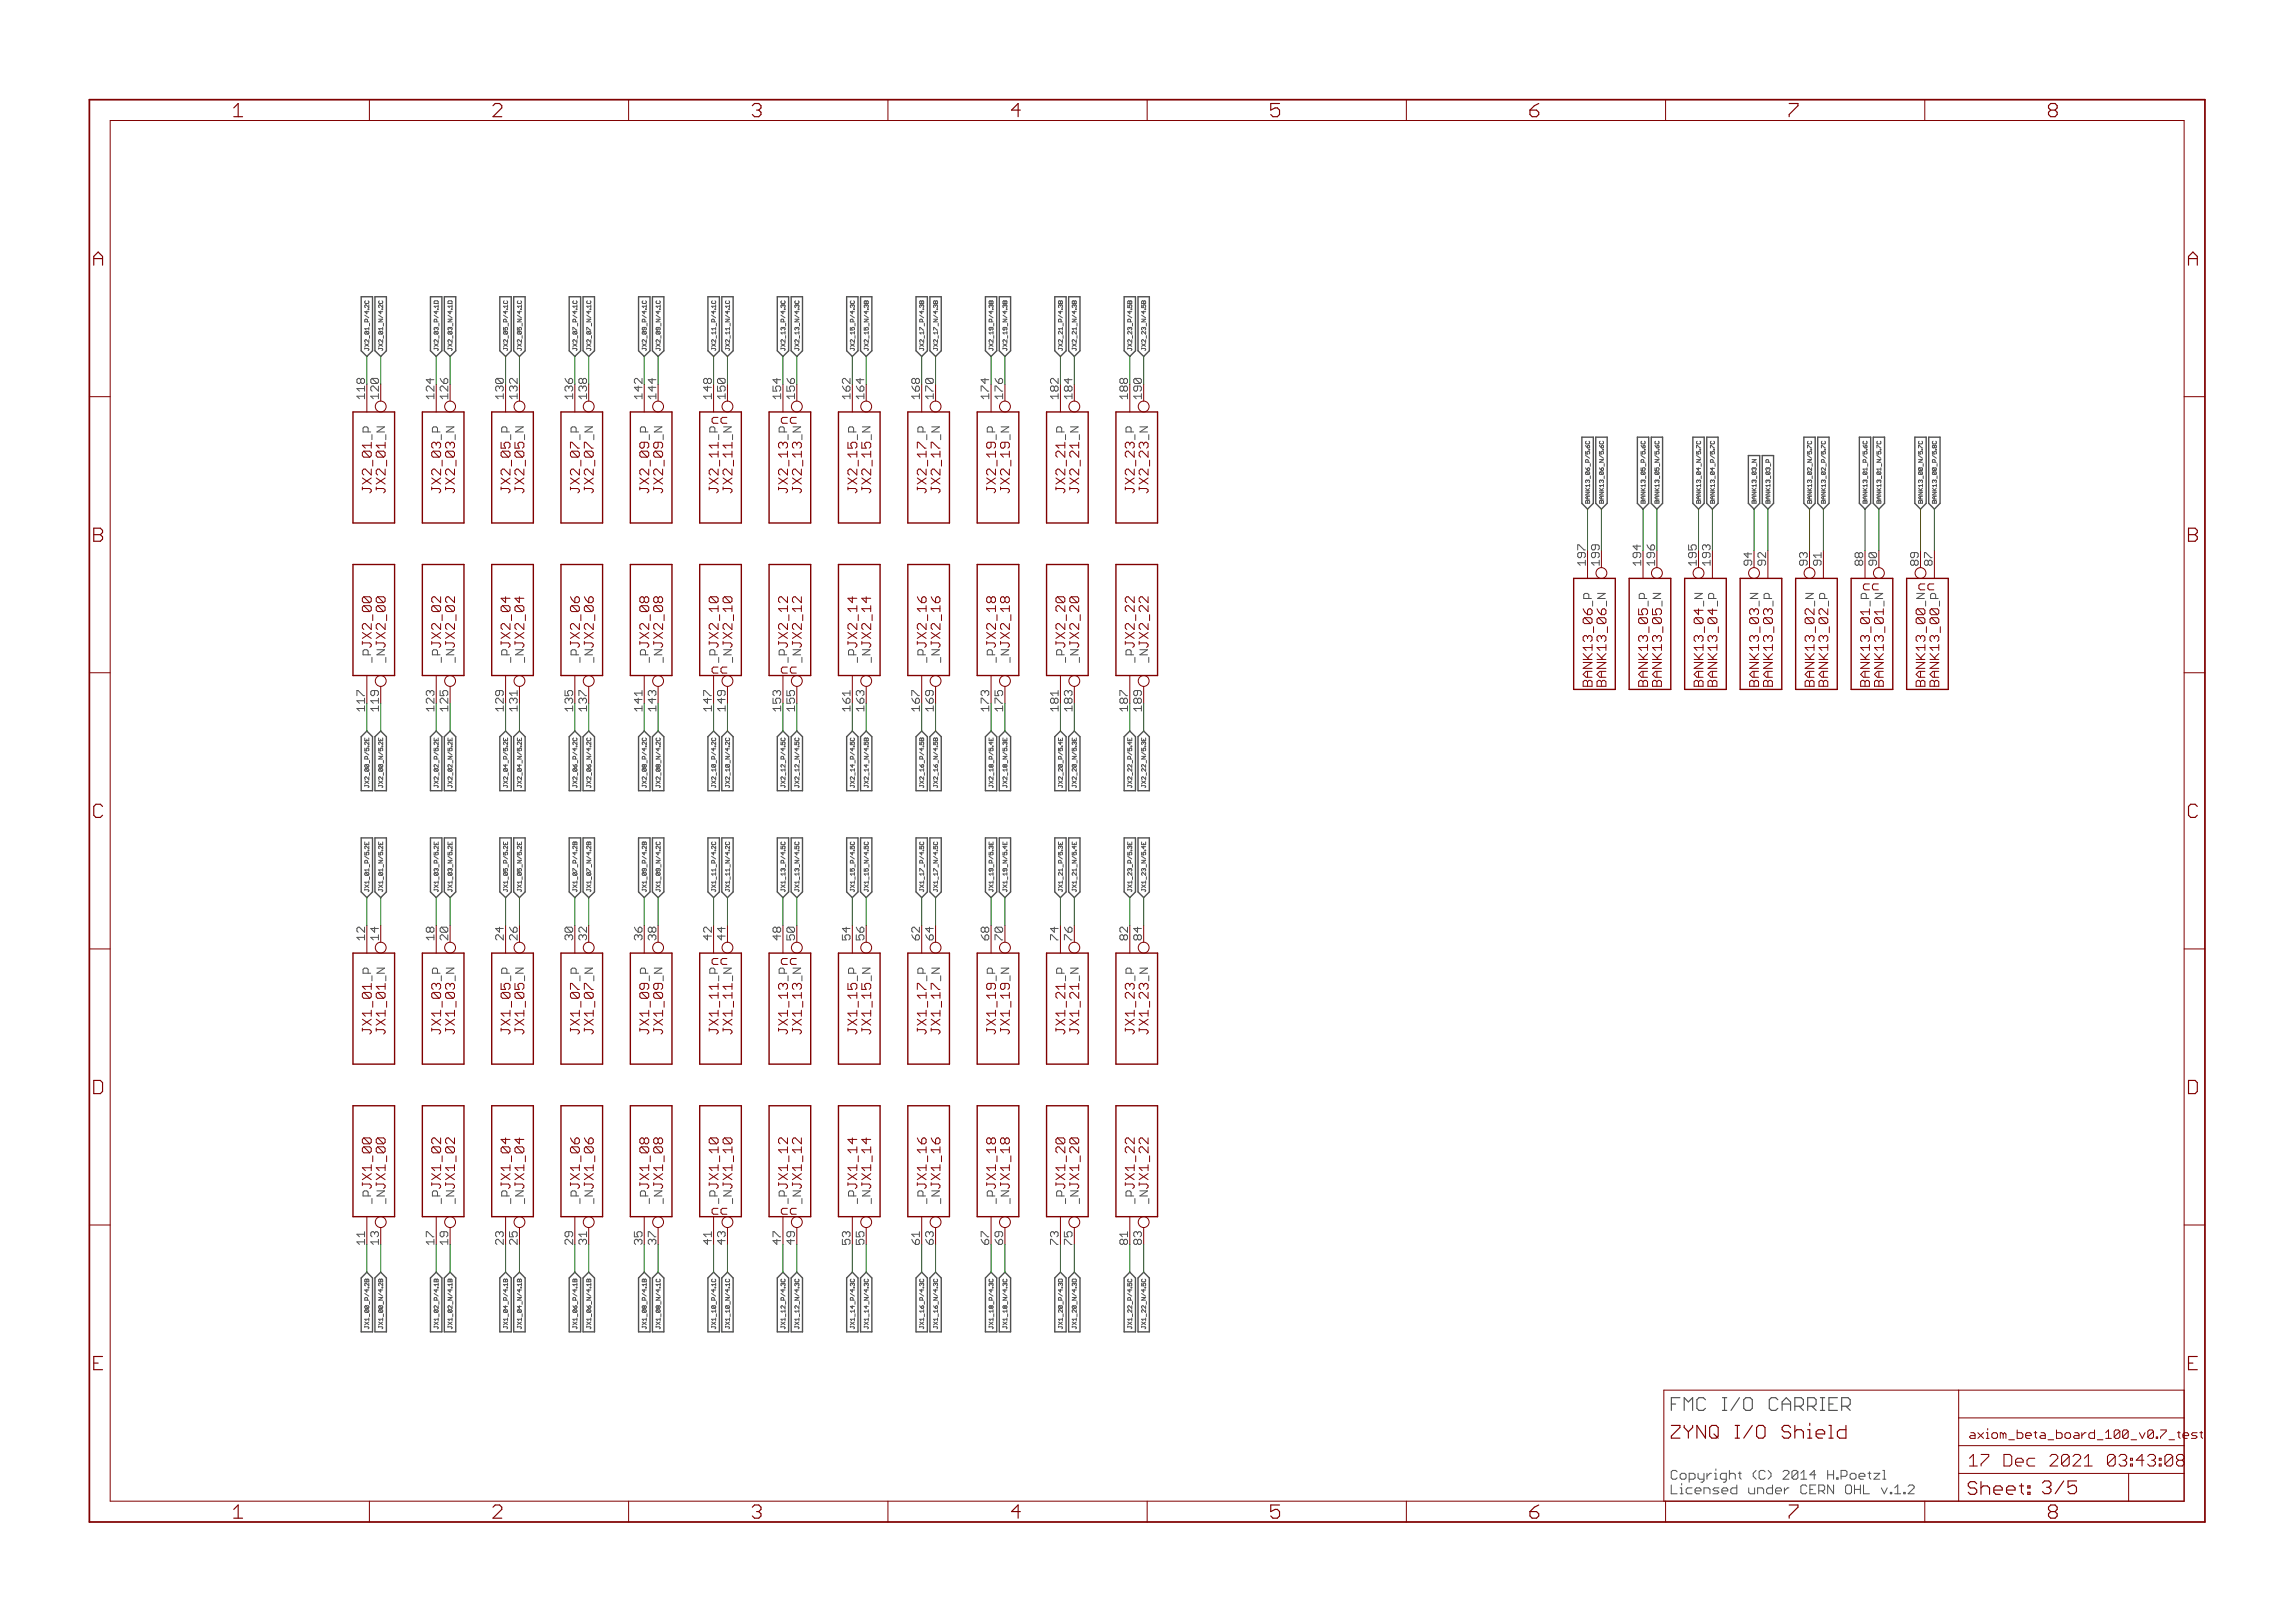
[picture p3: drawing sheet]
<svg xmlns="http://www.w3.org/2000/svg" width="420mm" height="297mm" viewBox="0 0 420 297" stroke-linecap="round" stroke-linejoin="round" font-family="sans-serif">
<defs><g id="words">
<g font-size="3.7" fill="#800000">
<text x="42.9" y="21.4">1</text>
<text x="90.3" y="21.4">2</text>
<text x="137.8" y="21.4">3</text>
<text x="185.3" y="21.4">4</text>
<text x="232.7" y="21.4">5</text>
<text x="280.2" y="21.4">6</text>
<text x="327.6" y="21.4">7</text>
<text x="375.1" y="21.4">8</text>
<text x="17.2" y="48.6">A</text>
<text x="400.7" y="48.6">A</text>
<text x="17.2" y="99.2">B</text>
<text x="400.7" y="99.2">B</text>
<text x="17.1" y="149.7">C</text>
<text x="400.6" y="149.7">C</text>
<text x="17" y="200.2">D</text>
<text x="400.5" y="200.2">D</text>
<text x="17.3" y="250.8">E</text>
<text x="400.7" y="250.8">E</text>
<text x="42.9" y="277.9">1</text>
<text x="90.3" y="277.9">2</text>
<text x="137.8" y="277.9">3</text>
<text x="185.3" y="277.9">4</text>
<text x="232.7" y="277.9">5</text>
<text x="280.2" y="277.9">6</text>
<text x="327.6" y="277.9">7</text>
<text x="375.1" y="277.9">8</text>
</g>
<text font-size="3.6" fill="#505050" x="306" y="258.2">FMC I/O CARRIER</text>
<g font-size="3.6" fill="#800000">
<text x="306" y="263.3">ZYNQ I/O Shield</text>
<text x="360.4" y="273.6">Sheet: 3/5</text>
</g>
<g font-size="3.2" fill="#800000">
<text x="360.6" y="268.4">17 Dec 2021</text>
<text x="382.3" y="268.4">03:43:09</text>
</g>
<g font-size="2.5" fill="#800000">
<text x="130.7" y="77.5">cc</text>
<text x="143.4" y="77.5">cc</text>
<text x="68.2" y="88.9" transform="rotate(-90 68.2 88.9)">JX2_01</text>
<text x="70.7" y="88.9" transform="rotate(-90 70.7 88.9)">JX2_01</text>
<text x="80.9" y="88.9" transform="rotate(-90 80.9 88.9)">JX2_03</text>
<text x="83.4" y="88.9" transform="rotate(-90 83.4 88.9)">JX2_03</text>
<text x="93.6" y="88.9" transform="rotate(-90 93.6 88.9)">JX2_05</text>
<text x="96.1" y="88.9" transform="rotate(-90 96.1 88.9)">JX2_05</text>
<text x="106.3" y="88.9" transform="rotate(-90 106.3 88.9)">JX2_07</text>
<text x="108.8" y="88.9" transform="rotate(-90 108.8 88.9)">JX2_07</text>
<text x="119" y="88.9" transform="rotate(-90 119 88.9)">JX2_09</text>
<text x="121.5" y="88.9" transform="rotate(-90 121.5 88.9)">JX2_09</text>
<text x="131.7" y="88.9" transform="rotate(-90 131.7 88.9)">JX2_11</text>
<text x="134.2" y="88.9" transform="rotate(-90 134.2 88.9)">JX2_11</text>
<text x="144.4" y="88.9" transform="rotate(-90 144.4 88.9)">JX2_13</text>
<text x="146.9" y="88.9" transform="rotate(-90 146.9 88.9)">JX2_13</text>
<text x="157.1" y="88.9" transform="rotate(-90 157.1 88.9)">JX2_15</text>
<text x="159.6" y="88.9" transform="rotate(-90 159.6 88.9)">JX2_15</text>
<text x="169.8" y="88.9" transform="rotate(-90 169.8 88.9)">JX2_17</text>
<text x="172.3" y="88.9" transform="rotate(-90 172.3 88.9)">JX2_17</text>
<text x="182.5" y="88.9" transform="rotate(-90 182.5 88.9)">JX2_19</text>
<text x="185" y="88.9" transform="rotate(-90 185 88.9)">JX2_19</text>
<text x="195.2" y="88.9" transform="rotate(-90 195.2 88.9)">JX2_21</text>
<text x="197.7" y="88.9" transform="rotate(-90 197.7 88.9)">JX2_21</text>
<text x="207.9" y="88.9" transform="rotate(-90 207.9 88.9)">JX2_23</text>
<text x="210.4" y="88.9" transform="rotate(-90 210.4 88.9)">JX2_23</text>
<text x="341.5" y="108">cc</text>
<text x="351.6" y="108">cc</text>
<text x="68.2" y="118.6" transform="rotate(-90 68.2 118.6)">JX2_00</text>
<text x="70.7" y="118.6" transform="rotate(-90 70.7 118.6)">JX2_00</text>
<text x="80.9" y="118.6" transform="rotate(-90 80.9 118.6)">JX2_02</text>
<text x="83.4" y="118.6" transform="rotate(-90 83.4 118.6)">JX2_02</text>
<text x="93.6" y="118.6" transform="rotate(-90 93.6 118.6)">JX2_04</text>
<text x="96.1" y="118.6" transform="rotate(-90 96.1 118.6)">JX2_04</text>
<text x="106.3" y="118.6" transform="rotate(-90 106.3 118.6)">JX2_06</text>
<text x="108.8" y="118.6" transform="rotate(-90 108.8 118.6)">JX2_06</text>
<text x="119" y="118.6" transform="rotate(-90 119 118.6)">JX2_08</text>
<text x="121.5" y="118.6" transform="rotate(-90 121.5 118.6)">JX2_08</text>
<text x="131.7" y="118.6" transform="rotate(-90 131.7 118.6)">JX2_10</text>
<text x="134.2" y="118.6" transform="rotate(-90 134.2 118.6)">JX2_10</text>
<text x="144.4" y="118.6" transform="rotate(-90 144.4 118.6)">JX2_12</text>
<text x="146.9" y="118.6" transform="rotate(-90 146.9 118.6)">JX2_12</text>
<text x="157.1" y="118.6" transform="rotate(-90 157.1 118.6)">JX2_14</text>
<text x="159.6" y="118.6" transform="rotate(-90 159.6 118.6)">JX2_14</text>
<text x="169.8" y="118.6" transform="rotate(-90 169.8 118.6)">JX2_16</text>
<text x="172.3" y="118.6" transform="rotate(-90 172.3 118.6)">JX2_16</text>
<text x="182.5" y="118.6" transform="rotate(-90 182.5 118.6)">JX2_18</text>
<text x="185" y="118.6" transform="rotate(-90 185 118.6)">JX2_18</text>
<text x="195.2" y="118.6" transform="rotate(-90 195.2 118.6)">JX2_20</text>
<text x="197.7" y="118.6" transform="rotate(-90 197.7 118.6)">JX2_20</text>
<text x="207.9" y="118.6" transform="rotate(-90 207.9 118.6)">JX2_22</text>
<text x="210.4" y="118.6" transform="rotate(-90 210.4 118.6)">JX2_22</text>
<text x="130.7" y="123.3">cc</text>
<text x="143.4" y="123.3">cc</text>
<text x="291.7" y="125.5" transform="rotate(-90 291.7 125.5)">BANK13_06</text>
<text x="294.2" y="125.5" transform="rotate(-90 294.2 125.5)">BANK13_06</text>
<text x="301.8" y="125.5" transform="rotate(-90 301.8 125.5)">BANK13_05</text>
<text x="304.4" y="125.5" transform="rotate(-90 304.4 125.5)">BANK13_05</text>
<text x="312" y="125.5" transform="rotate(-90 312 125.5)">BANK13_04</text>
<text x="314.5" y="125.5" transform="rotate(-90 314.5 125.5)">BANK13_04</text>
<text x="322.2" y="125.5" transform="rotate(-90 322.2 125.5)">BANK13_03</text>
<text x="324.7" y="125.5" transform="rotate(-90 324.7 125.5)">BANK13_03</text>
<text x="332.3" y="125.5" transform="rotate(-90 332.3 125.5)">BANK13_02</text>
<text x="334.9" y="125.5" transform="rotate(-90 334.9 125.5)">BANK13_02</text>
<text x="342.5" y="125.5" transform="rotate(-90 342.5 125.5)">BANK13_01</text>
<text x="345" y="125.5" transform="rotate(-90 345 125.5)">BANK13_01</text>
<text x="352.6" y="125.5" transform="rotate(-90 352.6 125.5)">BANK13_00</text>
<text x="355.2" y="125.5" transform="rotate(-90 355.2 125.5)">BANK13_00</text>
<text x="130.7" y="176.6">cc</text>
<text x="143.4" y="176.6">cc</text>
<text x="68.2" y="188" transform="rotate(-90 68.2 188)">JX1_01</text>
<text x="70.7" y="188" transform="rotate(-90 70.7 188)">JX1_01</text>
<text x="80.9" y="188" transform="rotate(-90 80.9 188)">JX1_03</text>
<text x="83.4" y="188" transform="rotate(-90 83.4 188)">JX1_03</text>
<text x="93.6" y="188" transform="rotate(-90 93.6 188)">JX1_05</text>
<text x="96.1" y="188" transform="rotate(-90 96.1 188)">JX1_05</text>
<text x="106.3" y="188" transform="rotate(-90 106.3 188)">JX1_07</text>
<text x="108.8" y="188" transform="rotate(-90 108.8 188)">JX1_07</text>
<text x="119" y="188" transform="rotate(-90 119 188)">JX1_09</text>
<text x="121.5" y="188" transform="rotate(-90 121.5 188)">JX1_09</text>
<text x="131.7" y="188" transform="rotate(-90 131.7 188)">JX1_11</text>
<text x="134.2" y="188" transform="rotate(-90 134.2 188)">JX1_11</text>
<text x="144.4" y="188" transform="rotate(-90 144.4 188)">JX1_13</text>
<text x="146.9" y="188" transform="rotate(-90 146.9 188)">JX1_13</text>
<text x="157.1" y="188" transform="rotate(-90 157.1 188)">JX1_15</text>
<text x="159.6" y="188" transform="rotate(-90 159.6 188)">JX1_15</text>
<text x="169.8" y="188" transform="rotate(-90 169.8 188)">JX1_17</text>
<text x="172.3" y="188" transform="rotate(-90 172.3 188)">JX1_17</text>
<text x="182.5" y="188" transform="rotate(-90 182.5 188)">JX1_19</text>
<text x="185" y="188" transform="rotate(-90 185 188)">JX1_19</text>
<text x="195.2" y="188" transform="rotate(-90 195.2 188)">JX1_21</text>
<text x="197.7" y="188" transform="rotate(-90 197.7 188)">JX1_21</text>
<text x="207.9" y="188" transform="rotate(-90 207.9 188)">JX1_23</text>
<text x="210.4" y="188" transform="rotate(-90 210.4 188)">JX1_23</text>
<text x="68.2" y="217.6" transform="rotate(-90 68.2 217.6)">JX1_00</text>
<text x="70.7" y="217.6" transform="rotate(-90 70.7 217.6)">JX1_00</text>
<text x="80.9" y="217.6" transform="rotate(-90 80.9 217.6)">JX1_02</text>
<text x="83.4" y="217.6" transform="rotate(-90 83.4 217.6)">JX1_02</text>
<text x="93.6" y="217.6" transform="rotate(-90 93.6 217.6)">JX1_04</text>
<text x="96.1" y="217.6" transform="rotate(-90 96.1 217.6)">JX1_04</text>
<text x="106.3" y="217.6" transform="rotate(-90 106.3 217.6)">JX1_06</text>
<text x="108.8" y="217.6" transform="rotate(-90 108.8 217.6)">JX1_06</text>
<text x="119" y="217.6" transform="rotate(-90 119 217.6)">JX1_08</text>
<text x="121.5" y="217.6" transform="rotate(-90 121.5 217.6)">JX1_08</text>
<text x="131.7" y="217.6" transform="rotate(-90 131.7 217.6)">JX1_10</text>
<text x="134.2" y="217.6" transform="rotate(-90 134.2 217.6)">JX1_10</text>
<text x="144.4" y="217.6" transform="rotate(-90 144.4 217.6)">JX1_12</text>
<text x="146.9" y="217.6" transform="rotate(-90 146.9 217.6)">JX1_12</text>
<text x="157.1" y="217.6" transform="rotate(-90 157.1 217.6)">JX1_14</text>
<text x="159.6" y="217.6" transform="rotate(-90 159.6 217.6)">JX1_14</text>
<text x="169.8" y="217.6" transform="rotate(-90 169.8 217.6)">JX1_16</text>
<text x="172.3" y="217.6" transform="rotate(-90 172.3 217.6)">JX1_16</text>
<text x="182.5" y="217.6" transform="rotate(-90 182.5 217.6)">JX1_18</text>
<text x="185" y="217.6" transform="rotate(-90 185 217.6)">JX1_18</text>
<text x="195.2" y="217.6" transform="rotate(-90 195.2 217.6)">JX1_20</text>
<text x="197.7" y="217.6" transform="rotate(-90 197.7 217.6)">JX1_20</text>
<text x="207.9" y="217.6" transform="rotate(-90 207.9 217.6)">JX1_22</text>
<text x="210.4" y="217.6" transform="rotate(-90 210.4 217.6)">JX1_22</text>
<text x="130.7" y="222.3">cc</text>
<text x="143.4" y="222.3">cc</text>
</g>
<g font-size="2.5" fill="#505050">
<text x="306" y="270.8">Copyright (C) 2014 H.Poetzl</text>
<text x="306" y="273.5">Licensed under CERN OHL v.1.2</text>
</g>
<text font-size="2.3" fill="#800000" x="360.6" y="263.3">axiom_beta_board_100_v0.7_test</text>
<g font-size="2.1" fill="#505050">
<text x="66.9" y="73.1" transform="rotate(-90 66.9 73.1)">118</text>
<text x="79.6" y="73.1" transform="rotate(-90 79.6 73.1)">124</text>
<text x="92.3" y="73.1" transform="rotate(-90 92.3 73.1)">130</text>
<text x="105" y="73.1" transform="rotate(-90 105 73.1)">136</text>
<text x="117.7" y="73.1" transform="rotate(-90 117.7 73.1)">142</text>
<text x="130.4" y="73.1" transform="rotate(-90 130.4 73.1)">148</text>
<text x="143.1" y="73.1" transform="rotate(-90 143.1 73.1)">154</text>
<text x="155.8" y="73.1" transform="rotate(-90 155.8 73.1)">162</text>
<text x="168.5" y="73.1" transform="rotate(-90 168.5 73.1)">168</text>
<text x="181.2" y="73.1" transform="rotate(-90 181.2 73.1)">174</text>
<text x="193.9" y="73.1" transform="rotate(-90 193.9 73.1)">182</text>
<text x="206.6" y="73.1" transform="rotate(-90 206.6 73.1)">188</text>
<text x="68.1" y="80.1" transform="rotate(-90 68.1 80.1)">_P</text>
<text x="70.6" y="80.4" transform="rotate(-90 70.6 80.4)">_N</text>
<text x="80.8" y="80.1" transform="rotate(-90 80.8 80.1)">_P</text>
<text x="93.5" y="80.1" transform="rotate(-90 93.5 80.1)">_P</text>
<text x="106.2" y="80.1" transform="rotate(-90 106.2 80.1)">_P</text>
<text x="118.9" y="80.1" transform="rotate(-90 118.9 80.1)">_P</text>
<text x="131.6" y="80.1" transform="rotate(-90 131.6 80.1)">_P</text>
<text x="134.1" y="80.4" transform="rotate(-90 134.1 80.4)">_N</text>
<text x="144.3" y="80.1" transform="rotate(-90 144.3 80.1)">_P</text>
<text x="157" y="80.1" transform="rotate(-90 157 80.1)">_P</text>
<text x="169.7" y="80.1" transform="rotate(-90 169.7 80.1)">_P</text>
<text x="182.4" y="80.1" transform="rotate(-90 182.4 80.1)">_P</text>
<text x="195.1" y="80.1" transform="rotate(-90 195.1 80.1)">_P</text>
<text x="197.6" y="80.4" transform="rotate(-90 197.6 80.4)">_N</text>
<text x="207.7" y="80.1" transform="rotate(-90 207.7 80.1)">_P</text>
<text x="290.4" y="103.5" transform="rotate(-90 290.4 103.5)">197</text>
<text x="300.6" y="103.5" transform="rotate(-90 300.6 103.5)">194</text>
<text x="313.3" y="103.5" transform="rotate(-90 313.3 103.5)">193</text>
<text x="320.9" y="103.5" transform="rotate(-90 320.9 103.5)">94</text>
<text x="331.1" y="103.5" transform="rotate(-90 331.1 103.5)">93</text>
<text x="341.2" y="103.5" transform="rotate(-90 341.2 103.5)">88</text>
<text x="351.4" y="103.5" transform="rotate(-90 351.4 103.5)">89</text>
<text x="291.6" y="110.6" transform="rotate(-90 291.6 110.6)">_P</text>
<text x="301.7" y="110.6" transform="rotate(-90 301.7 110.6)">_P</text>
<text x="311.9" y="110.9" transform="rotate(-90 311.9 110.9)">_N</text>
<text x="314.4" y="110.6" transform="rotate(-90 314.4 110.6)">_P</text>
<text x="324.6" y="110.6" transform="rotate(-90 324.6 110.6)">_P</text>
<text x="334.7" y="110.6" transform="rotate(-90 334.7 110.6)">_P</text>
<text x="342.4" y="110.6" transform="rotate(-90 342.4 110.6)">_P</text>
<text x="344.9" y="110.9" transform="rotate(-90 344.9 110.9)">_N</text>
<text x="355.1" y="110.6" transform="rotate(-90 355.1 110.6)">_P</text>
<text x="68.1" y="121.3" transform="rotate(-90 68.1 121.3)">_P</text>
<text x="80.8" y="121.3" transform="rotate(-90 80.8 121.3)">_P</text>
<text x="93.5" y="121.3" transform="rotate(-90 93.5 121.3)">_P</text>
<text x="106.2" y="121.3" transform="rotate(-90 106.2 121.3)">_P</text>
<text x="118.9" y="121.3" transform="rotate(-90 118.9 121.3)">_P</text>
<text x="131.6" y="121.3" transform="rotate(-90 131.6 121.3)">_P</text>
<text x="144.3" y="121.3" transform="rotate(-90 144.3 121.3)">_P</text>
<text x="157" y="121.3" transform="rotate(-90 157 121.3)">_P</text>
<text x="169.7" y="121.3" transform="rotate(-90 169.7 121.3)">_P</text>
<text x="182.4" y="121.3" transform="rotate(-90 182.4 121.3)">_P</text>
<text x="195.1" y="121.3" transform="rotate(-90 195.1 121.3)">_P</text>
<text x="207.7" y="121.3" transform="rotate(-90 207.7 121.3)">_P</text>
<text x="66.9" y="130" transform="rotate(-90 66.9 130)">117</text>
<text x="79.6" y="130" transform="rotate(-90 79.6 130)">123</text>
<text x="92.3" y="130" transform="rotate(-90 92.3 130)">129</text>
<text x="105" y="130" transform="rotate(-90 105 130)">135</text>
<text x="117.7" y="130" transform="rotate(-90 117.7 130)">141</text>
<text x="130.4" y="130" transform="rotate(-90 130.4 130)">147</text>
<text x="143.1" y="130" transform="rotate(-90 143.1 130)">153</text>
<text x="155.8" y="130" transform="rotate(-90 155.8 130)">161</text>
<text x="168.5" y="130" transform="rotate(-90 168.5 130)">167</text>
<text x="181.2" y="130" transform="rotate(-90 181.2 130)">173</text>
<text x="193.9" y="130" transform="rotate(-90 193.9 130)">181</text>
<text x="206.6" y="130" transform="rotate(-90 206.6 130)">187</text>
<text x="66.9" y="172.1" transform="rotate(-90 66.9 172.1)">12</text>
<text x="79.6" y="172.1" transform="rotate(-90 79.6 172.1)">18</text>
<text x="92.3" y="172.1" transform="rotate(-90 92.3 172.1)">24</text>
<text x="105" y="172.1" transform="rotate(-90 105 172.1)">30</text>
<text x="117.7" y="172.1" transform="rotate(-90 117.7 172.1)">36</text>
<text x="130.4" y="172.1" transform="rotate(-90 130.4 172.1)">42</text>
<text x="143.1" y="172.1" transform="rotate(-90 143.1 172.1)">48</text>
<text x="155.8" y="172.1" transform="rotate(-90 155.8 172.1)">54</text>
<text x="168.5" y="172.1" transform="rotate(-90 168.5 172.1)">62</text>
<text x="181.2" y="172.1" transform="rotate(-90 181.2 172.1)">68</text>
<text x="193.9" y="172.1" transform="rotate(-90 193.9 172.1)">74</text>
<text x="206.6" y="172.1" transform="rotate(-90 206.6 172.1)">82</text>
<text x="68.1" y="179.1" transform="rotate(-90 68.1 179.1)">_P</text>
<text x="70.6" y="179.5" transform="rotate(-90 70.6 179.5)">_N</text>
<text x="80.8" y="179.1" transform="rotate(-90 80.8 179.1)">_P</text>
<text x="93.5" y="179.1" transform="rotate(-90 93.5 179.1)">_P</text>
<text x="106.2" y="179.1" transform="rotate(-90 106.2 179.1)">_P</text>
<text x="118.9" y="179.1" transform="rotate(-90 118.9 179.1)">_P</text>
<text x="131.6" y="179.1" transform="rotate(-90 131.6 179.1)">_P</text>
<text x="134.1" y="179.5" transform="rotate(-90 134.1 179.5)">_N</text>
<text x="144.3" y="179.1" transform="rotate(-90 144.3 179.1)">_P</text>
<text x="157" y="179.1" transform="rotate(-90 157 179.1)">_P</text>
<text x="169.7" y="179.1" transform="rotate(-90 169.7 179.1)">_P</text>
<text x="182.4" y="179.1" transform="rotate(-90 182.4 179.1)">_P</text>
<text x="195.1" y="179.1" transform="rotate(-90 195.1 179.1)">_P</text>
<text x="197.6" y="179.5" transform="rotate(-90 197.6 179.5)">_N</text>
<text x="207.7" y="179.1" transform="rotate(-90 207.7 179.1)">_P</text>
<text x="68.1" y="220.3" transform="rotate(-90 68.1 220.3)">_P</text>
<text x="80.8" y="220.3" transform="rotate(-90 80.8 220.3)">_P</text>
<text x="93.5" y="220.3" transform="rotate(-90 93.5 220.3)">_P</text>
<text x="106.2" y="220.3" transform="rotate(-90 106.2 220.3)">_P</text>
<text x="118.9" y="220.3" transform="rotate(-90 118.9 220.3)">_P</text>
<text x="131.6" y="220.3" transform="rotate(-90 131.6 220.3)">_P</text>
<text x="144.3" y="220.3" transform="rotate(-90 144.3 220.3)">_P</text>
<text x="157" y="220.3" transform="rotate(-90 157 220.3)">_P</text>
<text x="169.7" y="220.3" transform="rotate(-90 169.7 220.3)">_P</text>
<text x="182.4" y="220.3" transform="rotate(-90 182.4 220.3)">_P</text>
<text x="195.1" y="220.3" transform="rotate(-90 195.1 220.3)">_P</text>
<text x="207.7" y="220.3" transform="rotate(-90 207.7 220.3)">_P</text>
<text x="66.9" y="227.7" transform="rotate(-90 66.9 227.7)">11</text>
<text x="79.6" y="227.7" transform="rotate(-90 79.6 227.7)">17</text>
<text x="92.3" y="227.7" transform="rotate(-90 92.3 227.7)">23</text>
<text x="105" y="227.7" transform="rotate(-90 105 227.7)">29</text>
<text x="117.7" y="227.7" transform="rotate(-90 117.7 227.7)">35</text>
<text x="130.4" y="227.7" transform="rotate(-90 130.4 227.7)">41</text>
<text x="143.1" y="227.7" transform="rotate(-90 143.1 227.7)">47</text>
<text x="155.8" y="227.7" transform="rotate(-90 155.8 227.7)">53</text>
<text x="168.5" y="227.7" transform="rotate(-90 168.5 227.7)">61</text>
<text x="181.2" y="227.7" transform="rotate(-90 181.2 227.7)">67</text>
<text x="193.9" y="227.7" transform="rotate(-90 193.9 227.7)">73</text>
<text x="206.6" y="227.7" transform="rotate(-90 206.6 227.7)">81</text>
</g>
<g font-size="2.1" fill="#800000">
<text x="69.5" y="73.1" transform="rotate(-90 69.5 73.1)">120</text>
<text x="82.2" y="73.1" transform="rotate(-90 82.2 73.1)">126</text>
<text x="94.9" y="73.1" transform="rotate(-90 94.9 73.1)">132</text>
<text x="107.6" y="73.1" transform="rotate(-90 107.6 73.1)">138</text>
<text x="120.3" y="73.1" transform="rotate(-90 120.3 73.1)">144</text>
<text x="133" y="73.1" transform="rotate(-90 133 73.1)">150</text>
<text x="145.7" y="73.1" transform="rotate(-90 145.7 73.1)">156</text>
<text x="158.4" y="73.1" transform="rotate(-90 158.4 73.1)">164</text>
<text x="171.1" y="73.1" transform="rotate(-90 171.1 73.1)">170</text>
<text x="183.8" y="73.1" transform="rotate(-90 183.8 73.1)">176</text>
<text x="196.5" y="73.1" transform="rotate(-90 196.5 73.1)">184</text>
<text x="209.2" y="73.1" transform="rotate(-90 209.2 73.1)">190</text>
<text x="83.3" y="80.4" transform="rotate(-90 83.3 80.4)">_N</text>
<text x="96" y="80.4" transform="rotate(-90 96 80.4)">_N</text>
<text x="108.7" y="80.4" transform="rotate(-90 108.7 80.4)">_N</text>
<text x="121.4" y="80.4" transform="rotate(-90 121.4 80.4)">_N</text>
<text x="146.8" y="80.4" transform="rotate(-90 146.8 80.4)">_N</text>
<text x="159.5" y="80.4" transform="rotate(-90 159.5 80.4)">_N</text>
<text x="172.2" y="80.4" transform="rotate(-90 172.2 80.4)">_N</text>
<text x="184.9" y="80.4" transform="rotate(-90 184.9 80.4)">_N</text>
<text x="210.3" y="80.4" transform="rotate(-90 210.3 80.4)">_N</text>
<text x="293" y="103.5" transform="rotate(-90 293 103.5)">199</text>
<text x="303.1" y="103.5" transform="rotate(-90 303.1 103.5)">196</text>
<text x="310.8" y="103.5" transform="rotate(-90 310.8 103.5)">195</text>
<text x="323.5" y="103.5" transform="rotate(-90 323.5 103.5)">92</text>
<text x="333.6" y="103.5" transform="rotate(-90 333.6 103.5)">91</text>
<text x="343.8" y="103.5" transform="rotate(-90 343.8 103.5)">90</text>
<text x="353.9" y="103.5" transform="rotate(-90 353.9 103.5)">87</text>
<text x="294.1" y="110.9" transform="rotate(-90 294.1 110.9)">_N</text>
<text x="304.3" y="110.9" transform="rotate(-90 304.3 110.9)">_N</text>
<text x="322" y="110.9" transform="rotate(-90 322 110.9)">_N</text>
<text x="332.2" y="110.9" transform="rotate(-90 332.2 110.9)">_N</text>
<text x="352.5" y="110.9" transform="rotate(-90 352.5 110.9)">_N</text>
<text x="70.6" y="121.3" transform="rotate(-90 70.6 121.3)">_N</text>
<text x="83.3" y="121.3" transform="rotate(-90 83.3 121.3)">_N</text>
<text x="96" y="121.3" transform="rotate(-90 96 121.3)">_N</text>
<text x="108.7" y="121.3" transform="rotate(-90 108.7 121.3)">_N</text>
<text x="121.4" y="121.3" transform="rotate(-90 121.4 121.3)">_N</text>
<text x="134.1" y="121.3" transform="rotate(-90 134.1 121.3)">_N</text>
<text x="146.8" y="121.3" transform="rotate(-90 146.8 121.3)">_N</text>
<text x="159.5" y="121.3" transform="rotate(-90 159.5 121.3)">_N</text>
<text x="172.2" y="121.3" transform="rotate(-90 172.2 121.3)">_N</text>
<text x="184.9" y="121.3" transform="rotate(-90 184.9 121.3)">_N</text>
<text x="197.6" y="121.3" transform="rotate(-90 197.6 121.3)">_N</text>
<text x="210.3" y="121.3" transform="rotate(-90 210.3 121.3)">_N</text>
<text x="69.5" y="130" transform="rotate(-90 69.5 130)">119</text>
<text x="82.2" y="130" transform="rotate(-90 82.2 130)">125</text>
<text x="94.9" y="130" transform="rotate(-90 94.9 130)">131</text>
<text x="107.6" y="130" transform="rotate(-90 107.6 130)">137</text>
<text x="120.3" y="130" transform="rotate(-90 120.3 130)">143</text>
<text x="133" y="130" transform="rotate(-90 133 130)">149</text>
<text x="145.7" y="130" transform="rotate(-90 145.7 130)">155</text>
<text x="158.4" y="130" transform="rotate(-90 158.4 130)">163</text>
<text x="171.1" y="130" transform="rotate(-90 171.1 130)">169</text>
<text x="183.8" y="130" transform="rotate(-90 183.8 130)">175</text>
<text x="196.5" y="130" transform="rotate(-90 196.5 130)">183</text>
<text x="209.2" y="130" transform="rotate(-90 209.2 130)">189</text>
<text x="69.5" y="172.1" transform="rotate(-90 69.5 172.1)">14</text>
<text x="82.2" y="172.1" transform="rotate(-90 82.2 172.1)">20</text>
<text x="94.9" y="172.1" transform="rotate(-90 94.9 172.1)">26</text>
<text x="107.6" y="172.1" transform="rotate(-90 107.6 172.1)">32</text>
<text x="120.3" y="172.1" transform="rotate(-90 120.3 172.1)">38</text>
<text x="133" y="172.1" transform="rotate(-90 133 172.1)">44</text>
<text x="145.7" y="172.1" transform="rotate(-90 145.7 172.1)">50</text>
<text x="158.4" y="172.1" transform="rotate(-90 158.4 172.1)">56</text>
<text x="171.1" y="172.1" transform="rotate(-90 171.1 172.1)">64</text>
<text x="183.8" y="172.1" transform="rotate(-90 183.8 172.1)">70</text>
<text x="196.5" y="172.1" transform="rotate(-90 196.5 172.1)">76</text>
<text x="209.2" y="172.1" transform="rotate(-90 209.2 172.1)">84</text>
<text x="83.3" y="179.5" transform="rotate(-90 83.3 179.5)">_N</text>
<text x="96" y="179.5" transform="rotate(-90 96 179.5)">_N</text>
<text x="108.7" y="179.5" transform="rotate(-90 108.7 179.5)">_N</text>
<text x="121.4" y="179.5" transform="rotate(-90 121.4 179.5)">_N</text>
<text x="146.8" y="179.5" transform="rotate(-90 146.8 179.5)">_N</text>
<text x="159.5" y="179.5" transform="rotate(-90 159.5 179.5)">_N</text>
<text x="172.2" y="179.5" transform="rotate(-90 172.2 179.5)">_N</text>
<text x="184.9" y="179.5" transform="rotate(-90 184.9 179.5)">_N</text>
<text x="210.3" y="179.5" transform="rotate(-90 210.3 179.5)">_N</text>
<text x="70.6" y="220.3" transform="rotate(-90 70.6 220.3)">_N</text>
<text x="83.3" y="220.3" transform="rotate(-90 83.3 220.3)">_N</text>
<text x="96" y="220.3" transform="rotate(-90 96 220.3)">_N</text>
<text x="108.7" y="220.3" transform="rotate(-90 108.7 220.3)">_N</text>
<text x="121.4" y="220.3" transform="rotate(-90 121.4 220.3)">_N</text>
<text x="134.1" y="220.3" transform="rotate(-90 134.1 220.3)">_N</text>
<text x="146.8" y="220.3" transform="rotate(-90 146.8 220.3)">_N</text>
<text x="159.5" y="220.3" transform="rotate(-90 159.5 220.3)">_N</text>
<text x="172.2" y="220.3" transform="rotate(-90 172.2 220.3)">_N</text>
<text x="184.9" y="220.3" transform="rotate(-90 184.9 220.3)">_N</text>
<text x="197.6" y="220.3" transform="rotate(-90 197.6 220.3)">_N</text>
<text x="210.3" y="220.3" transform="rotate(-90 210.3 220.3)">_N</text>
<text x="69.5" y="227.7" transform="rotate(-90 69.5 227.7)">13</text>
<text x="82.2" y="227.7" transform="rotate(-90 82.2 227.7)">19</text>
<text x="94.9" y="227.7" transform="rotate(-90 94.9 227.7)">25</text>
<text x="107.6" y="227.7" transform="rotate(-90 107.6 227.7)">31</text>
<text x="120.3" y="227.7" transform="rotate(-90 120.3 227.7)">37</text>
<text x="133" y="227.7" transform="rotate(-90 133 227.7)">43</text>
<text x="145.7" y="227.7" transform="rotate(-90 145.7 227.7)">49</text>
<text x="158.4" y="227.7" transform="rotate(-90 158.4 227.7)">55</text>
<text x="171.1" y="227.7" transform="rotate(-90 171.1 227.7)">63</text>
<text x="183.8" y="227.7" transform="rotate(-90 183.8 227.7)">69</text>
<text x="196.5" y="227.7" transform="rotate(-90 196.5 227.7)">75</text>
<text x="209.2" y="227.7" transform="rotate(-90 209.2 227.7)">83</text>
</g>
<g font-size="1.1" fill="#505050">
<text x="67.7" y="64.2" transform="rotate(-90 67.7 64.2)">JX2_01_P/4.2C</text>
<text x="70.3" y="64.2" transform="rotate(-90 70.3 64.2)">JX2_01_N/4.2C</text>
<text x="80.4" y="64.2" transform="rotate(-90 80.4 64.2)">JX2_03_P/4.1D</text>
<text x="82.9" y="64.2" transform="rotate(-90 82.9 64.2)">JX2_03_N/4.1D</text>
<text x="93.1" y="64.2" transform="rotate(-90 93.1 64.2)">JX2_05_P/4.1C</text>
<text x="95.6" y="64.2" transform="rotate(-90 95.6 64.2)">JX2_05_N/4.1C</text>
<text x="105.8" y="64.2" transform="rotate(-90 105.8 64.2)">JX2_07_P/4.1C</text>
<text x="108.3" y="64.2" transform="rotate(-90 108.3 64.2)">JX2_07_N/4.1C</text>
<text x="118.5" y="64.2" transform="rotate(-90 118.5 64.2)">JX2_09_P/4.1C</text>
<text x="121" y="64.2" transform="rotate(-90 121 64.2)">JX2_09_N/4.1C</text>
<text x="131.2" y="64.2" transform="rotate(-90 131.2 64.2)">JX2_11_P/4.1C</text>
<text x="133.7" y="64.2" transform="rotate(-90 133.7 64.2)">JX2_11_N/4.1C</text>
<text x="143.9" y="64.2" transform="rotate(-90 143.9 64.2)">JX2_13_P/4.3C</text>
<text x="146.4" y="64.2" transform="rotate(-90 146.4 64.2)">JX2_13_N/4.3C</text>
<text x="156.6" y="64.2" transform="rotate(-90 156.6 64.2)">JX2_15_P/4.3C</text>
<text x="159.1" y="64.2" transform="rotate(-90 159.1 64.2)">JX2_15_N/4.3B</text>
<text x="169.3" y="64.2" transform="rotate(-90 169.3 64.2)">JX2_17_P/4.3B</text>
<text x="171.8" y="64.2" transform="rotate(-90 171.8 64.2)">JX2_17_N/4.3B</text>
<text x="182" y="64.2" transform="rotate(-90 182 64.2)">JX2_19_P/4.3B</text>
<text x="184.5" y="64.2" transform="rotate(-90 184.5 64.2)">JX2_19_N/4.3B</text>
<text x="194.7" y="64.2" transform="rotate(-90 194.7 64.2)">JX2_21_P/4.3B</text>
<text x="197.2" y="64.2" transform="rotate(-90 197.2 64.2)">JX2_21_N/4.3B</text>
<text x="207.4" y="64.2" transform="rotate(-90 207.4 64.2)">JX2_23_P/4.5B</text>
<text x="209.9" y="64.2" transform="rotate(-90 209.9 64.2)">JX2_23_N/4.5B</text>
<text x="291.2" y="92.1" transform="rotate(-90 291.2 92.1)">BANK13_06_P/5.6C</text>
<text x="293.7" y="92.1" transform="rotate(-90 293.7 92.1)">BANK13_06_N/5.6C</text>
<text x="301.4" y="92.1" transform="rotate(-90 301.4 92.1)">BANK13_05_P/5.6C</text>
<text x="303.9" y="92.1" transform="rotate(-90 303.9 92.1)">BANK13_05_N/5.6C</text>
<text x="311.5" y="92.1" transform="rotate(-90 311.5 92.1)">BANK13_04_N/5.7C</text>
<text x="314.1" y="92.1" transform="rotate(-90 314.1 92.1)">BANK13_04_P/5.7C</text>
<text x="321.7" y="92.1" transform="rotate(-90 321.7 92.1)">BANK13_03_N</text>
<text x="324.2" y="92.1" transform="rotate(-90 324.2 92.1)">BANK13_03_P</text>
<text x="331.8" y="92.1" transform="rotate(-90 331.8 92.1)">BANK13_02_N/5.7C</text>
<text x="334.4" y="92.1" transform="rotate(-90 334.4 92.1)">BANK13_02_P/5.7C</text>
<text x="342" y="92.1" transform="rotate(-90 342 92.1)">BANK13_01_P/5.6C</text>
<text x="344.5" y="92.1" transform="rotate(-90 344.5 92.1)">BANK13_01_N/5.7C</text>
<text x="352.2" y="92.1" transform="rotate(-90 352.2 92.1)">BANK13_00_N/5.7C</text>
<text x="354.7" y="92.1" transform="rotate(-90 354.7 92.1)">BANK13_00_P/5.8C</text>
<text x="67.7" y="142.9" transform="rotate(-90 67.7 142.9)">JX2_00_P/5.2E</text>
<text x="70.2" y="143" transform="rotate(-90 70.2 143)">JX2_00_N/5.2E</text>
<text x="80.4" y="142.9" transform="rotate(-90 80.4 142.9)">JX2_02_P/5.2E</text>
<text x="82.9" y="143" transform="rotate(-90 82.9 143)">JX2_02_N/5.2E</text>
<text x="93.1" y="142.9" transform="rotate(-90 93.1 142.9)">JX2_04_P/5.2E</text>
<text x="95.6" y="143" transform="rotate(-90 95.6 143)">JX2_04_N/5.2E</text>
<text x="105.8" y="143" transform="rotate(-90 105.8 143)">JX2_06_P/4.2C</text>
<text x="108.3" y="143.1" transform="rotate(-90 108.3 143.1)">JX2_06_N/4.2C</text>
<text x="118.5" y="143" transform="rotate(-90 118.5 143)">JX2_08_P/4.2C</text>
<text x="121" y="143.1" transform="rotate(-90 121 143.1)">JX2_08_N/4.2C</text>
<text x="131.2" y="143" transform="rotate(-90 131.2 143)">JX2_10_P/4.2C</text>
<text x="133.7" y="143.1" transform="rotate(-90 133.7 143.1)">JX2_10_N/4.2C</text>
<text x="143.9" y="143" transform="rotate(-90 143.9 143)">JX2_12_P/4.5C</text>
<text x="146.4" y="143.1" transform="rotate(-90 146.4 143.1)">JX2_12_N/4.5C</text>
<text x="156.6" y="143" transform="rotate(-90 156.6 143)">JX2_14_P/4.5C</text>
<text x="159.1" y="143.1" transform="rotate(-90 159.1 143.1)">JX2_14_N/4.5B</text>
<text x="169.3" y="142.9" transform="rotate(-90 169.3 142.9)">JX2_16_P/4.5B</text>
<text x="171.8" y="143.1" transform="rotate(-90 171.8 143.1)">JX2_16_N/4.5B</text>
<text x="182" y="142.9" transform="rotate(-90 182 142.9)">JX2_18_P/5.4E</text>
<text x="184.5" y="143" transform="rotate(-90 184.5 143)">JX2_18_N/5.3E</text>
<text x="194.7" y="142.9" transform="rotate(-90 194.7 142.9)">JX2_20_P/5.4E</text>
<text x="197.2" y="143" transform="rotate(-90 197.2 143)">JX2_20_N/5.3E</text>
<text x="207.4" y="142.9" transform="rotate(-90 207.4 142.9)">JX2_22_P/5.4E</text>
<text x="209.9" y="143" transform="rotate(-90 209.9 143)">JX2_22_N/5.3E</text>
<text x="67.7" y="163.2" transform="rotate(-90 67.7 163.2)">JX1_01_P/5.2E</text>
<text x="70.3" y="163.2" transform="rotate(-90 70.3 163.2)">JX1_01_N/5.2E</text>
<text x="80.4" y="163.2" transform="rotate(-90 80.4 163.2)">JX1_03_P/5.2E</text>
<text x="82.9" y="163.2" transform="rotate(-90 82.9 163.2)">JX1_03_N/5.2E</text>
<text x="93.1" y="163.2" transform="rotate(-90 93.1 163.2)">JX1_05_P/5.2E</text>
<text x="95.6" y="163.2" transform="rotate(-90 95.6 163.2)">JX1_05_N/5.2E</text>
<text x="105.8" y="163.2" transform="rotate(-90 105.8 163.2)">JX1_07_P/4.2B</text>
<text x="108.3" y="163.2" transform="rotate(-90 108.3 163.2)">JX1_07_N/4.2B</text>
<text x="118.5" y="163.2" transform="rotate(-90 118.5 163.2)">JX1_09_P/4.2B</text>
<text x="121" y="163.2" transform="rotate(-90 121 163.2)">JX1_09_N/4.2C</text>
<text x="131.2" y="163.2" transform="rotate(-90 131.2 163.2)">JX1_11_P/4.2C</text>
<text x="133.7" y="163.2" transform="rotate(-90 133.7 163.2)">JX1_11_N/4.2C</text>
<text x="143.9" y="163.2" transform="rotate(-90 143.9 163.2)">JX1_13_P/4.5C</text>
<text x="146.4" y="163.2" transform="rotate(-90 146.4 163.2)">JX1_13_N/4.5C</text>
<text x="156.6" y="163.2" transform="rotate(-90 156.6 163.2)">JX1_15_P/4.5C</text>
<text x="159.1" y="163.2" transform="rotate(-90 159.1 163.2)">JX1_15_N/4.5C</text>
<text x="169.3" y="163.2" transform="rotate(-90 169.3 163.2)">JX1_17_P/4.5C</text>
<text x="171.8" y="163.2" transform="rotate(-90 171.8 163.2)">JX1_17_N/4.5C</text>
<text x="182" y="163.2" transform="rotate(-90 182 163.2)">JX1_19_P/5.3E</text>
<text x="184.5" y="163.2" transform="rotate(-90 184.5 163.2)">JX1_19_N/5.4E</text>
<text x="194.7" y="163.2" transform="rotate(-90 194.7 163.2)">JX1_21_P/5.3E</text>
<text x="197.2" y="163.2" transform="rotate(-90 197.2 163.2)">JX1_21_N/5.4E</text>
<text x="207.4" y="163.2" transform="rotate(-90 207.4 163.2)">JX1_23_P/5.3E</text>
<text x="209.9" y="163.2" transform="rotate(-90 209.9 163.2)">JX1_23_N/5.4E</text>
<text x="67.7" y="242" transform="rotate(-90 67.7 242)">JX1_00_P/4.2B</text>
<text x="70.2" y="242.1" transform="rotate(-90 70.2 242.1)">JX1_00_N/4.2B</text>
<text x="80.4" y="242" transform="rotate(-90 80.4 242)">JX1_02_P/4.1B</text>
<text x="82.9" y="242.1" transform="rotate(-90 82.9 242.1)">JX1_02_N/4.1B</text>
<text x="93.1" y="242" transform="rotate(-90 93.1 242)">JX1_04_P/4.1B</text>
<text x="95.6" y="242.1" transform="rotate(-90 95.6 242.1)">JX1_04_N/4.1B</text>
<text x="105.8" y="242" transform="rotate(-90 105.8 242)">JX1_06_P/4.1B</text>
<text x="108.3" y="242.1" transform="rotate(-90 108.3 242.1)">JX1_06_N/4.1B</text>
<text x="118.5" y="242" transform="rotate(-90 118.5 242)">JX1_08_P/4.1B</text>
<text x="121" y="242.2" transform="rotate(-90 121 242.2)">JX1_08_N/4.1C</text>
<text x="131.2" y="242" transform="rotate(-90 131.2 242)">JX1_10_P/4.1C</text>
<text x="133.7" y="242.2" transform="rotate(-90 133.7 242.2)">JX1_10_N/4.1C</text>
<text x="143.9" y="242" transform="rotate(-90 143.9 242)">JX1_12_P/4.3C</text>
<text x="146.4" y="242.2" transform="rotate(-90 146.4 242.2)">JX1_12_N/4.3C</text>
<text x="156.6" y="242" transform="rotate(-90 156.6 242)">JX1_14_P/4.3C</text>
<text x="159.1" y="242.2" transform="rotate(-90 159.1 242.2)">JX1_14_N/4.3C</text>
<text x="169.3" y="242" transform="rotate(-90 169.3 242)">JX1_16_P/4.3C</text>
<text x="171.8" y="242.2" transform="rotate(-90 171.8 242.2)">JX1_16_N/4.3C</text>
<text x="182" y="242" transform="rotate(-90 182 242)">JX1_18_P/4.3C</text>
<text x="184.5" y="242.2" transform="rotate(-90 184.5 242.2)">JX1_18_N/4.3C</text>
<text x="194.7" y="242.1" transform="rotate(-90 194.7 242.1)">JX1_20_P/4.3D</text>
<text x="197.2" y="242.2" transform="rotate(-90 197.2 242.2)">JX1_20_N/4.3D</text>
<text x="207.4" y="242" transform="rotate(-90 207.4 242)">JX1_22_P/4.5C</text>
<text x="209.9" y="242.2" transform="rotate(-90 209.9 242.2)">JX1_22_N/4.5C</text>
</g>
</g></defs>
<path d="M337.2 255.8h1.1l.4 .4v.8l-.4 .4h-1.1M337.9 257.4l.8 .7" fill="none" stroke="#505050" stroke-width=".21"/>
<g fill="none" stroke="#505050" stroke-width=".18">
<path d="M66.9 55.1l-.1 .1 .1 .3h.5l.1-.1-.1-.3M69.4 55.1l-.1 .1 .1 .3h.5l.2-.1-.2-.3M79.5 55.2l.1-.1h.5l.1 .4h-.7zM82 55.5l.1-.4h.5l.2 .4M92.3 55.1l-.1 .1 .1 .3h.5l.1-.1-.1-.3M94.8 55.1l-.1 .1 .1 .3h.5l.2-.1-.2-.3M105 55.1l-.1 .1 .1 .3h.5l.1-.1-.1-.3M107.5 55.1l-.1 .1 .1 .3h.5l.2-.1-.2-.3M117.7 55.1l-.1 .1 .1 .3h.5l.1-.1-.1-.3M120.2 55.1l-.1 .1 .1 .3h.5l.2-.1-.2-.3M130.4 55.1l-.1 .1 .1 .3h.5l.1-.1-.1-.3M132.9 55.1l-.1 .1 .1 .3h.5l.2-.1-.2-.3"/>
<path d="M143.1 55.1l-.1 .1 .1 .3h.5l.1-.1-.1-.3M145.6 55.1l-.1 .1 .1 .3h.5l.2-.1-.2-.3M155.8 55.1l-.1 .1 .1 .3h.5l.1-.1-.1-.3M158.2 55.2l.1-.1 .3 .1 .2-.1 .2 .4h-.8zM158.6 55.2v.3M168.5 55.1l.2 .1 .3-.1 .1 .4h-.7zM168.7 55.2v.3M171 55.1l.3 .1 .2-.1 .1 .4h-.7zM171.3 55.2v.3M181.2 55.1l.2 .1 .3-.1 .1 .4h-.7zM181.4 55.2v.3M183.7 55.1l.3 .1 .2-.1 .1 .4h-.7z"/>
<path d="M184 55.2v.3M193.9 55.1l.2 .1 .3-.1 .1 .4h-.7zM194.1 55.2v.3M196.3 55.2l.1-.1 .3 .1 .2-.1 .1 .4h-.7zM196.7 55.2v.3M206.5 55.2l.1-.1 .2 .1 .3-.1 .1 .4h-.7zM206.8 55.2v.3M209 55.2l.1-.1 .3 .1 .2-.1 .1 .4h-.7zM209.4 55.2v.3M290.4 80.8l-.1 .3M290.9 80.8l.1 .3M292.9 80.8l-.1 .1"/>
<path d="M293.4 80.8l.2 .1M300.6 80.8l-.2 .3M301.1 80.8l.1 .3M303.1 80.8l-.1 .1M303.6 80.8l.1 .1M310.7 80.8l-.1 .1M311.2 80.8l.1 .1M313.3 80.8l-.2 .3M313.8 80.8l.1 .3M331 80.8l-.1 .1M331.5 80.8l.2 .1M333.6 80.8l-.1 .3"/>
<path d="M334.1 80.8l.1 .3M341.2 80.8l-.1 .3M341.7 80.8l.1 .3M343.7 80.8l-.1 .1M344.2 80.8l.1 .1M351.3 80.8l-.1 .1M351.9 80.8l.1 .1M353.9 80.8l-.1 .3M354.4 80.8l.1 .3M66.8 143.8h.6l.1 .1-.1 .2M66.8 154.1v.5h.7v-.5M66.8 143.7v.2"/>
<path d="M66.8 142.9l.7 .5M67.2 154.3v.3M67.5 154.9v.4l-.5-.4-.2 .1M67.5 142.9l-.7 .5M69.3 143.8h.6l.2 .1-.2 .2M69.3 154.1v.5h.8v-.5M69.3 143.7v.2M69.7 154.3v.3M79.5 143.8h.6l.1 .1-.1 .2M79.5 154.1v.5h.7v-.5M79.5 143.7v.2M79.5 142.9l.7 .5"/>
<path d="M79.9 154.3v.3M80.2 154.9v.4l-.5-.4-.2 .1M80.2 142.9l-.7 .5M82 143.8h.6l.2 .1-.2 .2M82 154.1v.5h.8v-.5M82 143.7v.2M82.4 154.3v.3M92.2 143.8h.6l.1 .1-.1 .2M92.2 154.1v.5h.7v-.5M92.2 143.7v.2M92.2 142.9l.7 .5M92.6 154.3v.3"/>
<path d="M92.9 154.9v.4l-.5-.4-.2 .1M92.9 142.9l-.7 .5M94.7 143.8h.6l.2 .1-.2 .2M94.7 154.1v.5h.8v-.5M94.7 143.7v.2M95.1 154.3v.3M104.9 143.8h.6l.1 .1-.1 .2M104.9 154.2l.1-.1 .2 .1 .3-.1 .1 .5h-.7zM104.9 143.7v.2M105.2 154.2v.4M107.4 143.8h.6l.2 .1-.2 .2M107.4 154.2l.1-.1 .3 .1 .2-.1 .2 .5h-.8z"/>
<path d="M107.4 143.7v.2M107.8 154.2v.4M117.6 143.8h.6l.1 .1-.1 .2M117.6 154.2l.1-.1 .2 .1 .3-.1 .1 .5h-.7zM117.6 143.7v.2M117.9 154.2v.4M120.1 143.8h.6l.2 .1-.2 .2M120.1 143.7v.2M120.2 154.1l-.1 .1 .1 .4 .7-.1-.2-.4M130.3 143.7v.2M130.3 143.8h.6l.1 .1-.1 .2M130.4 154.1l-.1 .1 .1 .4 .6-.1-.1-.4"/>
<path d="M132.8 143.7v.2M132.8 143.8h.6l.2 .1-.2 .2M132.9 154.1l-.1 .1 .1 .4 .7-.1-.2-.4M143 143.8h.6l.1 .1-.1 .2M143 143.7v.2M143.1 154.1l-.1 .1 .1 .4 .6-.1-.1-.4M145.5 143.8h.6l.2 .1-.2 .2M145.5 143.7v.2M145.6 154.1l-.1 .1 .1 .4 .7-.1-.2-.4M155.7 143.8h.6l.1 .1-.1 .2M155.7 143.7v.2M155.8 154.1l-.1 .1 .1 .4 .6-.1-.1-.4"/>
<path d="M158.2 143.8h.6l.2 .1-.2 .2M158.2 143.7v.2M158.3 154.1l-.1 .1 .1 .4 .7-.1-.2-.4M168.4 143.8h.6l.1 .1-.1 .2M168.4 143.7v.2M168.5 154.1l-.1 .1 .1 .4h.5l.1-.1-.1-.4M170.9 143.8h.6l.1 .1-.1 .2M170.9 143.7v.2M171 154.1l-.1 .1 .1 .4h.5l.1-.1-.1-.4M181.1 143.8h.6l.1 .1-.1 .2M181.1 154.1v.5h.7v-.5M181.1 155l.1-.1 .6 .1"/>
<path d="M181.1 143.7v.2M181.1 142.9l.7 .5M181.4 154.3v.3M181.8 142.9l-.7 .5M183.6 143.8h.6l.1 .1-.1 .2M183.6 154.1v.5h.7v-.5M183.6 143.7v.2M184 154.3v.3M193.8 143.8h.6l.1 .1-.1 .2M193.8 154.1v.5h.7v-.5M193.8 155l.1-.1 .6 .1M193.8 143.7v.2"/>
<path d="M193.8 142.9l.7 .5M194.1 154.3v.3M194.5 142.9l-.7 .5M196.3 143.8h.6l.1 .1-.1 .2M196.3 154.1v.5h.7v-.5M196.3 143.7v.2M196.7 154.3v.3M206.5 143.8h.6l.1 .1-.1 .2M206.5 154.1v.5h.7v-.5M206.5 155l.1-.1 .6 .1M206.5 143.7v.2M206.5 142.9l.7 .5"/>
<path d="M206.8 154.3v.3M207.2 142.9l-.7 .5M209 143.8h.6l.1 .1-.1 .2M209 154.1v.5h.7v-.5M209 143.7v.2M209.4 154.3v.3M66.8 242.8h.6l.1 .2-.1 .2M66.8 242.7v.3M69.3 242.8h.6l.2 .2-.2 .2M69.3 242.7v.3M79.5 242.8h.6l.1 .2-.1 .2M79.5 242.7v.3"/>
<path d="M82 242.8h.6l.2 .2-.2 .2M82 242.7v.3M92.2 242.8h.6l.1 .2-.1 .2M92.2 242.7v.3M94.7 242.8h.6l.2 .2-.2 .2M94.7 242.7v.3M104.9 242.8h.6l.1 .2-.1 .2M104.9 242.7v.3M107.4 242.8h.6l.2 .2-.2 .2M107.4 242.7v.3M117.6 242.8h.6l.1 .2-.1 .2M117.6 242.7v.3"/>
<path d="M120.1 242.8h.6l.2 .2-.2 .2M120.1 242.7v.3M130.3 242.7v.3M130.3 242.8h.6l.1 .2-.1 .2M132.8 242.7v.3M132.8 242.8h.6l.2 .2-.2 .2M143 242.8h.6l.1 .2-.1 .2M143 242.7v.3M145.5 242.8h.6l.2 .2-.2 .2M145.5 242.7v.3M155.7 242.8h.6l.1 .2-.1 .2M155.7 242.7v.3"/>
<path d="M158.2 242.8h.6l.2 .2-.2 .2M158.2 242.7v.3M168.4 242.8h.6l.1 .2-.1 .2M168.4 242.7v.3M170.9 242.8h.6l.1 .2-.1 .2M170.9 242.7v.3M181.1 242.8h.6l.1 .2-.1 .2M181.1 242.7v.3M183.6 242.8h.6l.1 .2-.1 .2M183.6 242.7v.3M193.8 242.8h.6l.1 .2-.1 .2M193.8 242.7v.3"/>
<path d="M196.3 242.8h.6l.1 .2-.1 .2M196.3 242.7v.3M206.5 242.8h.6l.1 .2-.1 .2M206.5 242.7v.3M209 242.8h.6l.1 .2-.1 .2M209 242.7v.3M342 269.6h.5M342.2 269.4v1.1l.3 .2M343.1 269.6h1l-1 1.1M344.7 269.1h.3v1.6M346.9 272.3l.5-.5v1.6M346.9 273.4h1.1"/>
<path d="M348.5 273.1h.3v.3h-.3zM349.3 272l.3-.2h.6l.2 .2v.3l-1.1 1.1h1.1"/>
</g>
<g fill="none" stroke="#505050" stroke-width=".25">
<path d="M66.1 54.3h2.1v9.9l-1 1-1.1-1zM68.6 54.3h2.1v9.9l-1 1-1.1-1zM78.8 54.3h2.1v9.9l-1 1-1.1-1zM81.3 54.3h2.1v9.9l-1 1-1.1-1zM91.5 54.3h2.1v9.9l-1 1-1.1-1zM94 54.3h2.1v9.9l-1 1-1.1-1zM104.2 54.3h2.1v9.9l-1.1 1-1-1zM106.7 54.3h2.1v9.9l-1 1-1.1-1zM116.9 54.3h2.1v9.9l-1.1 1-1-1zM119.4 54.3h2.1v9.9l-1 1-1.1-1zM129.6 54.3h2.1v9.9l-1.1 1-1-1zM132.1 54.3h2.1v9.9l-1 1-1.1-1z"/>
<path d="M142.3 54.3h2.1v9.9l-1.1 1-1-1zM144.8 54.3h2.1v9.9l-1 1-1.1-1zM155 54.3h2.1v9.9l-1.1 1-1-1zM157.5 54.3h2.1v9.9l-1 1-1.1-1zM167.7 54.3h2.1v9.9l-1.1 1-1-1zM170.2 54.3h2.1v9.9l-1 1-1.1-1zM180.4 54.3h2.1v9.9l-1.1 1-1-1zM182.9 54.3h2.1v9.9l-1 1-1.1-1zM193.1 54.3h2.1v9.9l-1.1 1-1-1zM195.6 54.3h2.1v9.9l-1 1-1.1-1zM205.8 54.3h2.1v9.9l-1.1 1-1-1zM208.3 54.3h2.1v9.9l-1 1-1.1-1z"/>
<path d="M289.6 80h2.1v12.1l-1.1 1.1-1-1.1zM292.1 80h2.1v12.1l-1 1.1-1.1-1.1zM299.8 80h2v12.1l-1 1.1-1-1.1zM302.3 80h2.1v12.1l-1.1 1.1-1-1.1zM309.9 80h2.1v12.1l-1 1.1-1.1-1.1zM312.5 80h2v12.1l-1 1.1-1-1.1zM320.1 83.4h2.1v8.7l-1.1 1.1-1-1.1zM322.6 83.4h2.1v8.7l-1 1.1-1.1-1.1zM330.2 80h2.1v12.1l-1 1.1-1.1-1.1zM332.8 80h2.1v12.1l-1.1 1.1-1-1.1zM340.4 80h2.1v12.1l-1.1 1.1-1-1.1zM342.9 80h2.1v12.1l-1 1.1-1.1-1.1z"/>
<path d="M350.6 80h2v12.1l-1 1.1-1-1.1zM353.1 80h2.1v12.1l-1.1 1.1-1-1.1zM66.1 134.8l1.1-1 1 1v9.9h-2.1zM68.6 134.8l1.1-1 1 1v9.9h-2.1zM78.8 134.8l1.1-1 1 1v9.9h-2.1zM81.3 134.8l1.1-1 1 1v9.9h-2.1zM91.5 134.8l1.1-1 1 1v9.9h-2.1zM94 134.8l1.1-1 1 1v9.9h-2.1zM104.2 134.8l1-1 1.1 1v9.9h-2.1zM106.7 134.8l1.1-1 1 1v9.9h-2.1zM116.9 134.8l1-1 1.1 1v9.9h-2.1zM119.4 134.8l1.1-1 1 1v9.9h-2.1z"/>
<path d="M130.6 133.8l1.1 1v9.9h-2.1v-9.9zM133.2 133.8l1 1v9.9h-2.1v-9.9zM142.3 134.8l1-1 1.1 1v9.9h-2.1zM144.8 134.8l1.1-1 1 1v9.9h-2.1zM155 134.8l1-1 1.1 1v9.9h-2.1zM157.5 134.8l1.1-1 1 1v9.9h-2.1zM167.7 134.8l1-1 1.1 1v9.9h-2.1zM170.2 134.8l1.1-1 1 1v9.9h-2.1zM180.4 134.8l1-1 1.1 1v9.9h-2.1zM182.9 134.8l1.1-1 1 1v9.9h-2.1zM193.1 134.8l1-1 1.1 1v9.9h-2.1zM195.6 134.8l1.1-1 1 1v9.9h-2.1z"/>
<path d="M205.8 134.8l1-1 1.1 1v9.9h-2.1zM208.3 134.8l1.1-1 1 1v9.9h-2.1zM66.1 153.4h2.1v9.8l-1 1.1-1.1-1.1zM68.6 153.4h2.1v9.8l-1 1.1-1.1-1.1zM78.8 153.4h2.1v9.8l-1 1.1-1.1-1.1zM81.3 153.4h2.1v9.8l-1 1.1-1.1-1.1zM91.5 153.4h2.1v9.8l-1 1.1-1.1-1.1zM94 153.4h2.1v9.8l-1 1.1-1.1-1.1zM104.2 153.4h2.1v9.8l-1.1 1.1-1-1.1zM106.7 153.4h2.1v9.8l-1 1.1-1.1-1.1zM116.9 153.4h2.1v9.8l-1.1 1.1-1-1.1zM119.4 153.4h2.1v9.8l-1 1.1-1.1-1.1z"/>
<path d="M129.6 153.4h2.1v9.8l-1.1 1.1-1-1.1zM132.1 153.4h2.1v9.8l-1 1.1-1.1-1.1zM142.3 153.4h2.1v9.8l-1.1 1.1-1-1.1zM144.8 153.4h2.1v9.8l-1 1.1-1.1-1.1zM155 153.4h2.1v9.8l-1.1 1.1-1-1.1zM157.5 153.4h2.1v9.8l-1 1.1-1.1-1.1zM167.7 153.4h2.1v9.8l-1.1 1.1-1-1.1zM170.2 153.4h2.1v9.8l-1 1.1-1.1-1.1zM180.4 153.4h2.1v9.8l-1.1 1.1-1-1.1zM182.9 153.4h2.1v9.8l-1 1.1-1.1-1.1zM193.1 153.4h2.1v9.8l-1.1 1.1-1-1.1zM195.6 153.4h2.1v9.8l-1 1.1-1.1-1.1z"/>
<path d="M205.8 153.4h2.1v9.8l-1.1 1.1-1-1.1zM208.3 153.4h2.1v9.8l-1 1.1-1.1-1.1zM67.2 232.8l1 1.1v9.9h-2.1v-9.9zM68.6 233.9l1.1-1.1 1 1.1v9.9h-2.1zM78.8 233.9l1.1-1.1 1 1.1v9.9h-2.1zM81.3 233.9l1.1-1.1 1 1.1v9.9h-2.1zM91.5 233.9l1.1-1.1 1 1.1v9.9h-2.1zM94 233.9l1.1-1.1 1 1.1v9.9h-2.1zM105.2 232.8l1.1 1.1v9.9h-2.1v-9.9zM107.8 232.8l1 1.1v9.9h-2.1v-9.9zM117.9 232.8l1.1 1.1v9.9h-2.1v-9.9zM120.5 232.8l1 1.1v9.9h-2.1v-9.9z"/>
<path d="M130.6 232.8l1.1 1.1v9.9h-2.1v-9.9zM133.2 232.8l1 1.1v9.9h-2.1v-9.9zM143.3 232.8l1.1 1.1v9.9h-2.1v-9.9zM145.9 232.8l1 1.1v9.9h-2.1v-9.9zM156 232.8l1.1 1.1v9.9h-2.1v-9.9zM158.6 232.8l1 1.1v9.9h-2.1v-9.9zM168.7 232.8l1.1 1.1v9.9h-2.1v-9.9zM171.3 232.8l1 1.1v9.9h-2.1v-9.9zM181.4 232.8l1.1 1.1v9.9h-2.1v-9.9zM184 232.8l1 1.1v9.9h-2.1v-9.9zM194.1 232.8l1.1 1.1v9.9h-2.1v-9.9zM196.7 232.8l1 1.1v9.9h-2.1v-9.9z"/>
<path d="M206.8 232.8l1.1 1.1v9.9h-2.1v-9.9zM209.4 232.8l1 1.1v9.9h-2.1v-9.9z"/>
</g>
<path d="M334.8 263.2h.8M337.9 260.9v2.3h-1.1l-.4-.4v-.8l.4-.3h1.1" fill="none" stroke="#800000" stroke-width=".21"/>
<g fill="none" stroke="#800000" stroke-width=".18">
<path d="M67.6 18.2v3.9M115.1 18.2v3.9M162.6 18.2v3.9M210 18.2v3.9M257.5 18.2v3.9M304.9 18.2v3.9M352.4 18.2v3.9M20.2 22.1h379.7v252.6h-379.7zM16.4 72.6h3.8M67.2 70.3v5.1M79.9 70.3v5.1M92.6 70.3v5.1"/>
<path d="M105.2 70.3v5.1M117.9 70.3v5.1M130.6 70.3v5.1M143.3 70.3v5.1M156 70.3v5.1M168.7 70.3v5.1M181.4 70.3v5.1M194.1 70.3v5.1M206.8 70.3v5.1M399.9 72.6h3.8M68 89.7v.2l-.3 .3M70.5 89.7v.2l-.3 .3"/>
<path d="M80.7 89.7v.2l-.3 .3M83.2 89.7v.2l-.3 .3M93.4 89.7v.2l-.3 .3M95.9 89.7v.2l-.3 .3M106.1 89.7v.2l-.3 .3M108.6 89.7v.2l-.3 .3M118.8 89.7v.2l-.3 .3M121.3 89.7v.2l-.3 .3M131.5 89.7v.2l-.3 .3M134 89.7v.2l-.3 .3M144.2 89.7v.2l-.3 .3M146.7 89.7v.2l-.3 .3"/>
<path d="M156.9 89.7v.2l-.3 .3M159.4 89.7v.2l-.3 .3M169.5 89.7v.2l-.2 .3M172.1 89.7v.2l-.3 .3M182.2 89.7v.2l-.2 .3M184.8 89.7v.2l-.3 .3M194.9 89.7v.2l-.2 .3M197.5 89.7v.2l-.3 .3M207.6 89.7v.2l-.2 .3M210.2 89.7v.2l-.3 .3M66.6 109.2h1.1l.3 .3M66.6 109.2l-.3 .3"/>
<path d="M66.6 109.2l1.1 1.1M69.2 109.2h1l.3 .3M69.2 109.2l-.3 .3M69.2 109.2l1 1.1M80.7 109.2v1.1l-1.1-1.1h-.3l-.3 .3M83.2 109.2v1.1l-1.1-1.1h-.2l-.3 .3M92.6 109.2v1.1M95.1 109.2v1.1M104.4 109.2l.3 .5M105.2 109.5l.3-.3h.3l.3 .3M107 109.2l.3 .5M107.8 109.5l.3-.3h.2l.3 .3"/>
<path d="M117.1 109.5l.3-.3h.3l.2 .3 .3-.3h.3l.3 .3M119.7 109.5l.3-.3h.2l.3 .3 .3-.3h.2l.3 .3M130.1 109.2l-.3 .3M130.1 109.2h1.1l.3 .3M130.1 109.2l1.1 1.1M132.7 109.2h1l.3 .3M132.7 109.2l-.3 .3M132.7 109.2l1 1.1M144.2 109.2v1.1l-1.1-1.1h-.3l-.3 .3M146.7 109.2v1.1l-1.1-1.1h-.2l-.3 .3M156 109.2v1.1M158.6 109.2v1.1"/>
<path d="M167.9 109.2l.3 .5M168.7 109.5l.3-.3h.3l.2 .3M170.5 109.2l.2 .5M171.3 109.5l.3-.3h.2l.3 .3M180.6 109.5l.3-.3h.3l.2 .3 .3-.3h.3l.2 .3M183.2 109.5l.2-.3h.3l.3 .3 .3-.3h.2l.3 .3M193.6 109.2h1.1l.2 .3M193.6 109.2l-.3 .3M193.6 109.2l1.1 1.1M196.1 109.2h1.1l.3 .3M196.1 109.2l-.2 .3M196.1 109.2l1.1 1.1"/>
<path d="M207.6 109.2v1.1l-1-1.1h-.3l-.3 .3M210.2 109.2v1.1l-1.1-1.1h-.3l-.2 .3M290.6 100.8v5.1M300.8 100.8v5.1M313.5 100.8v5.1M323.7 100.8v5.1M333.8 100.8v5.1M341.4 100.8v5.1M354.1 100.8v5.1M16.4 123.1h3.8M67.2 123.6v5.1M79.9 123.6v5.1"/>
<path d="M92.6 123.6v5.1M105.2 123.6v5.1M117.9 123.6v5.1M130.6 123.6v5.1M143.3 123.6v5.1M156 123.6v5.1M168.7 123.6v5.1M181.4 123.6v5.1M194.1 123.6v5.1M206.8 123.6v5.1M399.9 123.1h3.8M16.4 173.7h3.8"/>
<path d="M67.2 169.4v5M79.9 169.4v5M92.6 169.4v5M105.2 169.4v5M117.9 169.4v5M130.6 169.4v5M143.3 169.4v5M156 169.4v5M168.7 169.4v5M181.4 169.4v5M194.1 169.4v5M206.8 169.4v5"/>
<path d="M399.9 173.7h3.8M68 189l-.3 .3M70.5 189l-.3 .3M80.7 189l-.3 .3M83.2 189l-.3 .3M93.4 189l-.3 .3M95.9 189l-.3 .3M106.1 189l-.3 .3M108.6 189l-.3 .3M118.8 189l-.3 .3M121.3 189l-.3 .3M131.5 189l-.3 .3"/>
<path d="M134 189l-.3 .3M144.2 189l-.3 .3M146.7 189l-.3 .3M156.9 189l-.3 .3M159.4 189l-.3 .3M169.5 189l-.2 .3M172.1 189l-.3 .3M182.2 189l-.2 .3M184.8 189l-.3 .3M194.9 189l-.2 .3M197.5 189l-.3 .3M207.6 189l-.2 .3"/>
<path d="M210.2 189l-.3 .3M66.6 208.3h1.1l.3 .2M66.6 208.3l-.3 .2M66.6 208.3l1.1 1M69.2 208.3h1l.3 .2M69.2 208.3l-.3 .2M69.2 208.3l1 1M80.7 208.3v1l-1.1-1h-.3l-.3 .2M83.2 208.3v1l-1.1-1h-.2l-.3 .2M92.6 208.3v1M95.1 208.3v1M104.4 208.3l.3 .5"/>
<path d="M105.2 208.5l.3-.2h.3l.3 .2M107 208.3l.3 .5M107.8 208.5l.3-.2h.2l.3 .2M117.1 208.5l.3-.2h.3l.2 .2 .3-.2h.3l.3 .2M119.7 208.5l.3-.2h.2l.3 .2 .3-.2h.2l.3 .2M130.1 208.3h1.1l.3 .2M130.1 208.3l-.3 .2M130.1 208.3l1.1 1M132.7 208.3h1l.3 .2M132.7 208.3l-.3 .2M132.7 208.3l1 1M144.2 208.3v1l-1.1-1h-.3l-.3 .2"/>
<path d="M146.7 208.3v1l-1.1-1h-.2l-.3 .2M156 208.3v1M158.6 208.3v1M167.9 208.3l.3 .5M168.7 208.5l.3-.2h.3l.2 .2M170.5 208.3l.2 .5M171.3 208.5l.3-.2h.2l.3 .2M180.6 208.5l.3-.2h.3l.2 .2 .3-.2h.3l.2 .2M183.2 208.5l.2-.2h.3l.3 .2 .3-.2h.2l.3 .2M193.6 208.3h1.1l.2 .2M193.6 208.3l-.3 .2M193.6 208.3l1.1 1"/>
<path d="M196.1 208.3h1.1l.3 .2M196.1 208.3l-.2 .2M196.1 208.3l1.1 1M207.6 208.3v1l-1-1h-.3l-.3 .2M210.2 208.3v1l-1.1-1h-.3l-.2 .2M16.4 224.2h3.8M67.2 222.7v5.1M79.9 222.7v5.1M92.6 222.7v5.1M105.2 222.7v5.1M117.9 222.7v5.1M130.6 222.7v5.1"/>
<path d="M143.3 222.7v5.1M156 222.7v5.1M168.7 222.7v5.1M181.4 222.7v5.1M194.1 222.7v5.1M206.8 222.7v5.1M399.9 224.2h3.8M358.6 254.4v20.3M358.6 259.5h41.3M399.9 254.4h-95.3v20.3M67.6 274.7v3.9M115.1 274.7v3.9"/>
<path d="M162.6 274.7v3.9M210 274.7v3.9M257.5 274.7v3.9M304.9 274.7v3.9M352.4 274.7v3.9M358.6 269.7h41.3M358.6 264.6h41.3M389.7 269.7v5M402.2 262.2h-.8l-.2 .3 .2 .2h.6l.2 .3-.2 .2h-.8M402.7 262.2h.5M403 262v1l.2 .2"/>
<circle cx="69.7" cy="74.4" r=".99"/>
<circle cx="82.4" cy="74.4" r=".99"/>
<circle cx="95.1" cy="74.4" r=".99"/>
<circle cx="107.8" cy="74.4" r=".99"/>
<circle cx="120.5" cy="74.4" r=".99"/>
<circle cx="133.2" cy="74.4" r=".99"/>
<circle cx="145.9" cy="74.4" r=".99"/>
<circle cx="158.6" cy="74.4" r=".99"/>
<circle cx="171.3" cy="74.4" r=".99"/>
<circle cx="184" cy="74.4" r=".99"/>
<circle cx="196.7" cy="74.4" r=".99"/>
<circle cx="209.4" cy="74.4" r=".99"/>
<circle cx="293.2" cy="104.9" r=".99"/>
<circle cx="303.3" cy="104.9" r=".99"/>
<circle cx="311" cy="104.9" r=".99"/>
<circle cx="321.1" cy="104.9" r=".99"/>
<circle cx="331.3" cy="104.9" r=".99"/>
<circle cx="344" cy="104.9" r=".99"/>
<circle cx="351.6" cy="104.9" r=".99"/>
<circle cx="69.7" cy="124.6" r=".99"/>
<circle cx="82.4" cy="124.6" r=".99"/>
<circle cx="95.1" cy="124.6" r=".99"/>
<circle cx="107.8" cy="124.6" r=".99"/>
<circle cx="120.5" cy="124.6" r=".99"/>
<circle cx="133.2" cy="124.6" r=".99"/>
<circle cx="145.9" cy="124.6" r=".99"/>
<circle cx="158.6" cy="124.6" r=".99"/>
<circle cx="171.3" cy="124.6" r=".99"/>
<circle cx="184" cy="124.6" r=".99"/>
<circle cx="196.7" cy="124.6" r=".99"/>
<circle cx="209.4" cy="124.6" r=".99"/>
<circle cx="69.7" cy="173.4" r=".99"/>
<circle cx="82.4" cy="173.4" r=".99"/>
<circle cx="95.1" cy="173.4" r=".99"/>
<circle cx="107.8" cy="173.4" r=".99"/>
<circle cx="120.5" cy="173.4" r=".99"/>
<circle cx="133.2" cy="173.4" r=".99"/>
<circle cx="145.9" cy="173.4" r=".99"/>
<circle cx="158.6" cy="173.4" r=".99"/>
<circle cx="171.3" cy="173.4" r=".99"/>
<circle cx="184" cy="173.4" r=".99"/>
<circle cx="196.7" cy="173.4" r=".99"/>
<circle cx="209.4" cy="173.4" r=".99"/>
<circle cx="69.7" cy="223.7" r=".99"/>
<circle cx="82.4" cy="223.7" r=".99"/>
<circle cx="95.1" cy="223.7" r=".99"/>
<circle cx="107.8" cy="223.7" r=".99"/>
<circle cx="120.5" cy="223.7" r=".99"/>
<circle cx="133.2" cy="223.7" r=".99"/>
<circle cx="145.9" cy="223.7" r=".99"/>
<circle cx="158.6" cy="223.7" r=".99"/>
<circle cx="171.3" cy="223.7" r=".99"/>
<circle cx="184" cy="223.7" r=".99"/>
<circle cx="196.7" cy="223.7" r=".99"/>
<circle cx="209.4" cy="223.7" r=".99"/>
</g>
<path d="M16.4 18.2h387.3v260.4h-387.3z" fill="none" stroke="#800000" stroke-width=".32"/>
<path d="M397.4 266.2l.4 .4M397.8 266.6v1.3l-.4 .4M397.8 266.6l-1.5 1.3M398.8 267.3l-.3-.4v-.3l.3-.4h.7l.4 .4v.3l-.4 .4M398.8 267.3l-.3 .3v.3l.3 .4h.7l.4-.4v-.3l-.4-.3M398.8 267.3h.7" fill="none" stroke="#800000" stroke-width=".19"/>
<g fill="none" stroke="#800000" stroke-width=".25">
<path d="M64.6 75.4h7.6v20.3h-7.6zM77.3 75.4h7.6v20.3h-7.6zM90 75.4h7.6v20.3h-7.6zM102.7 75.4h7.6v20.3h-7.6zM115.4 75.4h7.6v20.3h-7.6zM128.1 75.4h7.6v20.3h-7.6zM140.8 75.4h7.6v20.3h-7.6zM153.5 75.4h7.6v20.3h-7.6zM166.2 75.4h7.6v20.3h-7.6zM178.9 75.4h7.6v20.3h-7.6zM191.6 75.4h7.6v20.3h-7.6zM204.3 75.4h7.6v20.3h-7.6z"/>
<path d="M64.6 103.3h7.6v20.3h-7.6zM77.3 103.3h7.6v20.3h-7.6zM90 103.3h7.6v20.3h-7.6zM102.7 103.3h7.6v20.3h-7.6zM115.4 103.3h7.6v20.3h-7.6zM128.1 103.3h7.6v20.3h-7.6zM140.8 103.3h7.6v20.3h-7.6zM153.5 103.3h7.6v20.3h-7.6zM166.2 103.3h7.6v20.3h-7.6zM178.9 103.3h7.6v20.3h-7.6zM191.6 103.3h7.6v20.3h-7.6zM204.3 103.3h7.6v20.3h-7.6z"/>
<path d="M288.1 105.9h7.6v20.3h-7.6zM298.3 105.9h7.6v20.3h-7.6zM308.4 105.9h7.6v20.3h-7.6zM318.6 105.9h7.6v20.3h-7.6zM328.7 105.9h7.7v20.3h-7.7zM338.9 105.9h7.6v20.3h-7.6zM349.1 105.9h7.6v20.3h-7.6zM64.6 174.4h7.6v20.4h-7.6zM77.3 174.4h7.6v20.4h-7.6zM90 174.4h7.6v20.4h-7.6zM102.7 174.4h7.6v20.4h-7.6zM115.4 174.4h7.6v20.4h-7.6z"/>
<path d="M128.1 174.4h7.6v20.4h-7.6zM140.8 174.4h7.6v20.4h-7.6zM153.5 174.4h7.6v20.4h-7.6zM166.2 174.4h7.6v20.4h-7.6zM178.9 174.4h7.6v20.4h-7.6zM191.6 174.4h7.6v20.4h-7.6zM204.3 174.4h7.6v20.4h-7.6zM64.6 202.4h7.6v20.3h-7.6zM77.3 202.4h7.6v20.3h-7.6zM90 202.4h7.6v20.3h-7.6zM102.7 202.4h7.6v20.3h-7.6zM115.4 202.4h7.6v20.3h-7.6z"/>
<path d="M128.1 202.4h7.6v20.3h-7.6zM140.8 202.4h7.6v20.3h-7.6zM153.5 202.4h7.6v20.3h-7.6zM166.2 202.4h7.6v20.3h-7.6zM178.9 202.4h7.6v20.3h-7.6zM191.6 202.4h7.6v20.3h-7.6zM204.3 202.4h7.6v20.3h-7.6z"/>
</g>
<g fill="none" stroke="#008000" stroke-width=".18">
<path d="M67.2 65.2v5.1M69.7 65.2v5.1M79.9 65.2v5.1M82.4 65.2v5.1M92.6 65.2v5.1M95.1 65.2v5.1M105.2 65.2v5.1M107.8 65.2v5.1M117.9 65.2v5.1M120.5 65.2v5.1M130.6 65.2v5.1M133.2 65.2v5.1"/>
<path d="M143.3 65.2v5.1M145.9 65.2v5.1M156 65.2v5.1M158.6 65.2v5.1M168.7 65.2v5.1M171.3 65.2v5.1M181.4 65.2v5.1M184 65.2v5.1M194.1 65.2v5.1M196.7 65.2v5.1M206.8 65.2v5.1M209.4 65.2v5.1"/>
<path d="M290.6 93.2v7.6M293.2 93.2v7.6M300.8 93.2v7.6M303.3 93.2v7.6M311 93.2v7.6M313.5 93.2v7.6M321.1 93.2v7.6M323.7 93.2v7.6M331.3 93.2v7.6M333.8 93.2v7.6M341.4 93.2v7.6M344 93.2v7.6"/>
<path d="M351.6 93.2v7.6M354.1 93.2v7.6M67.2 128.7v5.1M69.7 128.7v5.1M79.9 128.7v5.1M82.4 128.7v5.1M92.6 128.7v5.1M95.1 128.7v5.1M105.2 128.7v5.1M107.8 128.7v5.1M117.9 128.7v5.1M120.5 128.7v5.1"/>
<path d="M130.6 128.7v5.1M133.2 128.7v5.1M143.3 128.7v5.1M145.9 128.7v5.1M156 128.7v5.1M158.6 128.7v5.1M168.7 128.7v5.1M171.3 128.7v5.1M181.4 128.7v5.1M184 128.7v5.1M194.1 128.7v5.1M196.7 128.7v5.1"/>
<path d="M206.8 128.7v5.1M209.4 128.7v5.1M67.2 164.3v5.1M69.7 164.3v5.1M79.9 164.3v5.1M82.4 164.3v5.1M92.6 164.3v5.1M95.1 164.3v5.1M105.2 164.3v5.1M107.8 164.3v5.1M117.9 164.3v5.1M120.5 164.3v5.1"/>
<path d="M130.6 164.3v5.1M133.2 164.3v5.1M143.3 164.3v5.1M145.9 164.3v5.1M156 164.3v5.1M158.6 164.3v5.1M168.7 164.3v5.1M171.3 164.3v5.1M181.4 164.3v5.1M184 164.3v5.1M194.1 164.3v5.1M196.7 164.3v5.1"/>
<path d="M206.8 164.3v5.1M209.4 164.3v5.1M67.2 227.8v5M69.7 227.8v5M79.9 227.8v5M82.4 227.8v5M92.6 227.8v5M95.1 227.8v5M105.2 227.8v5M107.8 227.8v5M117.9 227.8v5M120.5 227.8v5"/>
<path d="M130.6 227.8v5M133.2 227.8v5M143.3 227.8v5M145.9 227.8v5M156 227.8v5M158.6 227.8v5M168.7 227.8v5M171.3 227.8v5M181.4 227.8v5M184 227.8v5M194.1 227.8v5M196.7 227.8v5"/>
<path d="M206.8 227.8v5M209.4 227.8v5"/>
</g>
<use href="#words"/>
</svg>
